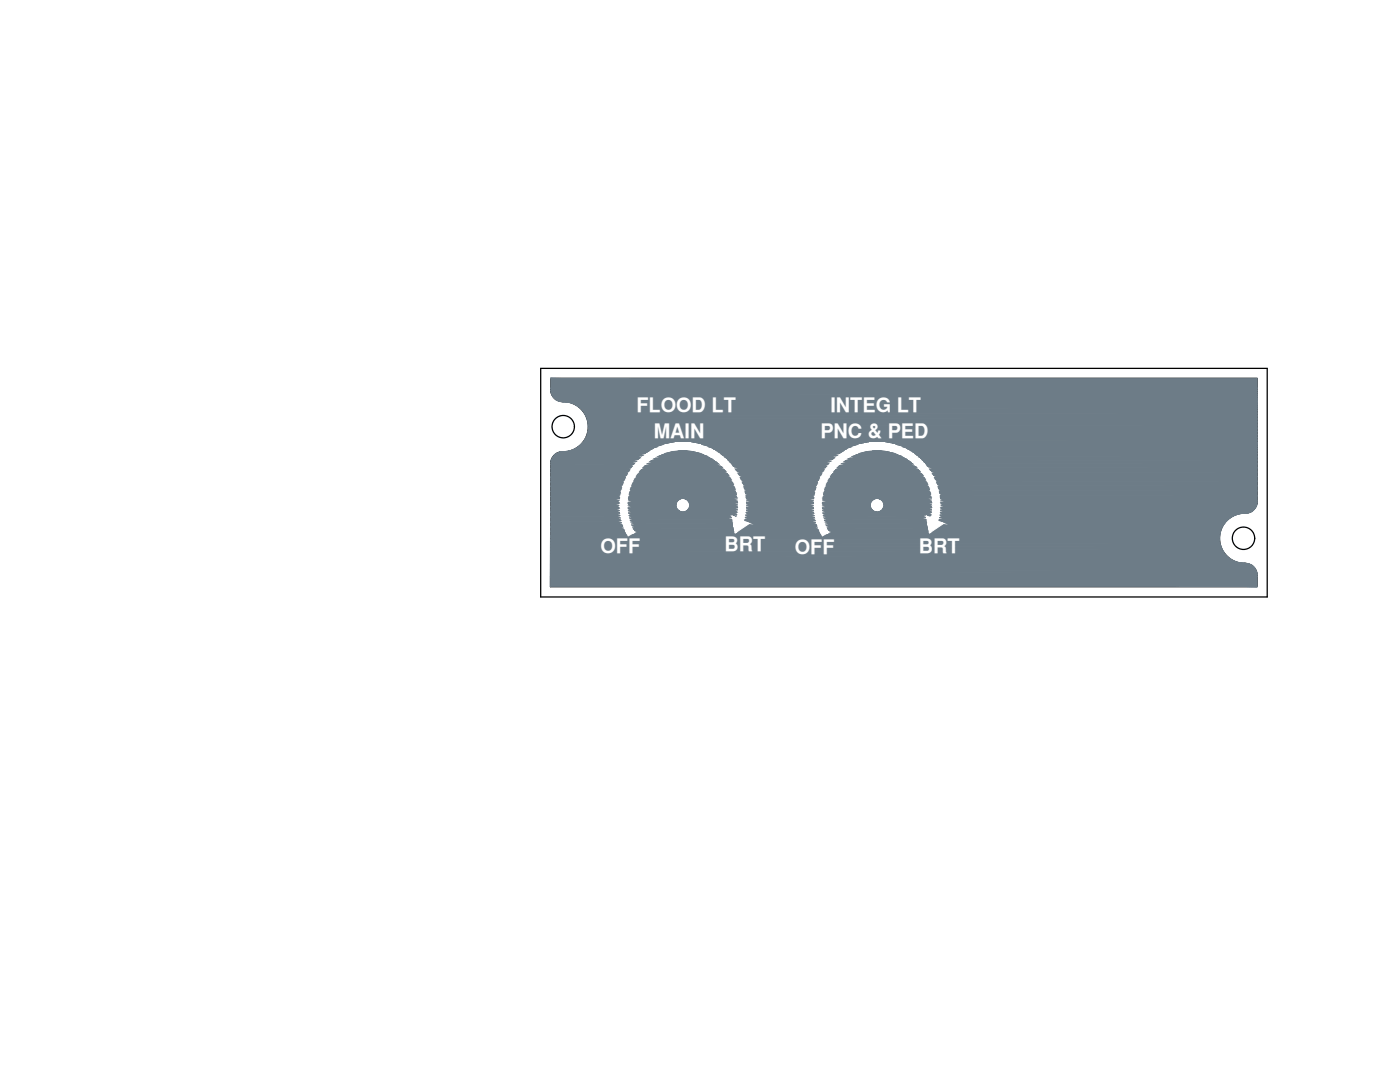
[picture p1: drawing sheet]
<svg xmlns="http://www.w3.org/2000/svg" width="279mm" height="216mm" viewBox="0 0 279 216" stroke-linecap="round" stroke-linejoin="round" font-family="sans-serif">
<defs><g id="words">
<g font-size="4" fill="#fff">
<text x="127" y="82.2">FLOOD LT</text>
<text x="165.7" y="82.2">INTEG LT</text>
<text x="130.5" y="87.4">MAIN</text>
<text x="163.7" y="87.4">PNC &amp; PED</text>
<text x="119.8" y="110.4">OFF</text>
<text x="144.6" y="110">BRT</text>
<text x="158.6" y="110.5">OFF</text>
<text x="183.4" y="110.3">BRT</text>
</g>
</g></defs>
<!-- layer: 0 -->
<g fill="none" stroke="#000" stroke-width=".25">
<path d="M107.9 73.5h145v45.6h-145zM109.9 92.2v24.9h141v-2M112.3 80.1a5 5 0 0 1 5.1 5 5 5 0 0 1-5.1 5M112.4 90.1a2.42 2.42 0 0 0-2.5 2.1M112.4 80.1a2.41 2.41 0 0 1-2.5-2.6v-2h141v24.8M248.4 112.4a2.42 2.42 0 0 1 2.5 2.7M248.5 102.4a5 5 0 0 0-5.1 5 5 5 0 0 0 5.1 5M250.9 100.2a2.42 2.42 0 0 1-2.5 2.2"/>
<circle cx="112.4" cy="85.1" r="2.23"/>
<circle cx="248.2" cy="107.4" r="2.23"/>
</g>
<g fill="none" stroke="#fff" stroke-width=".25">
<path d="M126.6 106.3l-1.2 .6M147.1 103.4a11.1 11.1 0 0 0-12.3-13.6 11.1 11.1 0 0 0-8.3 16.5M147.1 103.5l-1-.5 .6 3.3 2.8-1.8-1.1-.5M148.4 104a12.5 12.5 0 0 0-13.7-15.6 12.5 12.5 0 0 0-9.4 18.5M165.3 106.3l-1.2 .6M185.9 103.4a11.1 11.1 0 0 0-12.4-13.6 11.1 11.1 0 0 0-8.2 16.5M185.9 103.5l-1-.5 .6 3.3 2.8-1.8-1.2-.5M187.1 104a12.5 12.5 0 0 0-13.6-15.6 12.5 12.5 0 0 0-9.4 18.5"/>
<circle cx="136.3" cy="100.8" r="1.34"/>
<circle cx="175" cy="100.8" r="1.34"/>
</g>
<g fill="#6d7c87" stroke="#6d7c87" stroke-width=".2">
<path d="M135.5 89.7h1.7z"/>
<path d="M174.2 89.7h1.7z"/>
<path d="M146.8 103.3h.3v.2z"/>
<path d="M185.6 103.3h.3v.2z"/>
<path d="M109.9 75.5l141 2v-2zM109.9 75.5l141 2h-141z"/>
<path d="M109.9 77.5l141 .4v-.4zM109.9 77.5l141 .4h-141z"/>
<path d="M109.9 77.9l141 .5v-.5zM109.9 77.9l141 .5h-140.9z"/>
<path d="M110 78.4l140.9 .4v-.4zM110 78.4l140.9 .4h-140.7z"/>
<path d="M110.2 78.8l140.7 .4v-.4zM110.2 78.8l140.7 .4h-140.5z"/>
<path d="M110.4 79.2l140.5 .3v-.3zM110.4 79.2l140.5 .3h-140.2z"/>
<path d="M110.7 79.5l140.2 .3v-.3zM110.7 79.5l140.2 .3h-139.9z"/>
<path d="M111 79.8l139.9 .2v-.2zM111 79.8l139.9 .2h-139.5z"/>
<path d="M111.4 80l139.5 .1v-.1zM111.4 80l139.5 .1h-139.1z"/>
<path d="M111.8 80.1l139.1 .1zM111.8 80.1l139.1 .1z"/>
<path d="M112.3 80.2h138.6zM112.3 80.2h138.6z"/>
<path d="M112.9 80.2l138 .1v-.1zM112.9 80.2l138 .1h-137.3z"/>
<path d="M113.6 80.3l137.3 .2v-.2zM113.6 80.3l137.3 .2h-136.7z"/>
<path d="M114.2 80.5l136.7 .2v-.2zM114.2 80.5l136.7 .2h-136.1z"/>
<path d="M114.8 80.7l136.1 .4v-.4zM114.8 80.7l136.1 .4h-135.6z"/>
<path d="M115.3 81.1l135.6 .4v-.4zM115.3 81.1l135.6 .4h-135.1z"/>
<path d="M115.8 81.5l135.1 .4v-.4zM115.8 81.5l135.1 .4h-134.7z"/>
<path d="M116.2 81.9l134.7 .5v-.5zM116.2 81.9l134.7 .5h-134.3z"/>
<path d="M116.6 82.4l134.3 .6v-.6zM116.6 82.4l134.3 .6h-134z"/>
<path d="M116.9 83l134 .6v-.6zM116.9 83l134 .6h-133.7z"/>
<path d="M117.2 83.6l133.7 .6v-.6zM117.2 83.6l133.7 .6h-133.6z"/>
<path d="M117.3 84.2l133.6 .6v-.6zM117.3 84.2l133.6 .6h-133.5z"/>
<path d="M117.4 84.8l133.5 .7v-.7zM117.4 84.8l133.5 .7h-133.5z"/>
<path d="M117.4 85.5l133.5 .6v-.6zM117.4 85.5l133.5 .6h-133.6z"/>
<path d="M117.3 86.1l133.6 .6v-.6zM117.3 86.1l133.6 .6h-133.7z"/>
<path d="M117.2 86.7l133.7 .6v-.6zM117.2 86.7l133.7 .6h-134z"/>
<path d="M116.9 87.3l134 .6v-.6zM116.9 87.3l134 .6h-134.3z"/>
<path d="M116.6 87.9l134.3 .4v-.4zM116.6 87.9l134.3 .4h-134.6z"/>
<path d="M136.7 88.3h38.8zM136.7 88.3h37.8z"/>
<path d="M116.3 88.3h20.4zM116.3 88.3h19.4z"/>
<path d="M116.3 88.3h19.4zM116.3 88.3l18.7 .1z"/>
<path d="M175.5 88.3l75.4 .1zM175.5 88.3l75.4 .1z"/>
<path d="M136.8 88.3h37.7zM136.8 88.3l36.8 .1z"/>
<path d="M137.8 88.4h35.8zM137.8 88.4h35.7z"/>
<path d="M116.2 88.4h18.8zM116.2 88.4h18.5z"/>
<path d="M176.5 88.4l74.4 .2v-.2zM176.5 88.4l74.4 .2h-73.4z"/>
<path d="M137.8 88.4l34.8 .2 .9-.2zM137.8 88.4l34.8 .2h-33.9z"/>
<path d="M138.7 88.6h33.9zM138.7 88.6h33.8z"/>
<path d="M116.2 88.4l17.5 .2 1-.2zM116.2 88.4l17.5 .2h-17.6z"/>
<path d="M177.5 88.6l73.4 .2v-.2zM177.5 88.6l73.4 .2h-72.4z"/>
<path d="M138.8 88.6l32.8 .2 .9-.2zM138.8 88.6l32.8 .2h-31.9z"/>
<path d="M139.7 88.8h31.9zM139.7 88.8h31.8z"/>
<path d="M116.1 88.6l16.6 .2 1-.2zM116.1 88.6l16.6 .2h-16.9z"/>
<path d="M115.8 88.8h16.9zM115.8 88.8h16.9z"/>
<path d="M178.5 88.8l72.4 .3v-.3zM178.5 88.8l72.4 .3h-71.4z"/>
<path d="M139.8 88.8l30.8 .3 .9-.3zM139.8 88.8l30.8 .3h-29.9z"/>
<path d="M140.7 89.1h29.9zM140.7 89.1h29.8z"/>
<path d="M115.8 88.8l15.9 .3 1-.3zM115.4 89.1l.4-.3 15.9 .3z"/>
<path d="M115.4 89.1h16.3zM115.3 89.2h16.3z"/>
<path d="M179.5 89.1l71.4 .4v-.4zM179.5 89.1l71.4 .4h-70.5z"/>
<path d="M140.8 89.1l28.9 .4 .8-.4zM140.8 89.1l28.9 .4h-28.1z"/>
<path d="M141.6 89.5h28.1zM141.6 89.5h28z"/>
<path d="M115.3 89.2l15.5 .3 .8-.3zM114.8 89.5l.5-.3 15.5 .3z"/>
<path d="M114.8 89.5h16zM114.8 89.5l16 .1z"/>
<path d="M174.2 89.7h1.8zM174 89.7h2z"/>
<path d="M135.5 89.7h1.8zM135.2 89.7h2.1z"/>
<path d="M174 89.7l2.9 .1zM173.2 89.8l.8-.1 2.9 .1z"/>
<path d="M135.2 89.7l2.9 .1zM134.5 89.8l.7-.1 2.9 .1z"/>
<path d="M114.8 89.6l15.5 .2 .5-.2zM114.2 89.8l.6-.2 15.5 .2z"/>
<path d="M173.2 89.8h3.8zM173.1 89.8h3.9z"/>
<path d="M134.5 89.8h3.7zM134.3 89.8h3.9z"/>
<path d="M180.4 89.5l70.5 .5v-.5zM180.4 89.5l70.5 .5h-69.6z"/>
<path d="M141.7 89.5l27.1 .5 .8-.5zM141.7 89.5l27.1 .5h-26.3z"/>
<path d="M114.2 89.8l15.8 .2 .3-.2zM113.6 90l.6-.2 15.8 .2z"/>
<path d="M173.1 89.8l4.7 .2-.8-.2zM172.3 90l.8-.2 4.7 .2z"/>
<path d="M134.3 89.8l4.8 .2-.9-.2zM133.5 90l.8-.2 4.8 .2z"/>
<path d="M142.5 90h26.3zM142.5 90h26.2z"/>
<path d="M113.6 90h16.4zM113.4 90h16.5z"/>
<path d="M172.3 90l5.6 .1zM172.1 90.1h5.8z"/>
<path d="M133.5 90l5.7 .1zM133.4 90.1h5.8z"/>
<path d="M113.4 90h16.5zM112.9 90.1h16.9z"/>
<path d="M112.9 90.1h16.9zM112.3 90.1h17.5z"/>
<path d="M112.3 90.1h17.5zM111.9 90.2h17.8z"/>
<path d="M172.1 90.1l6.7 .2-.9-.2zM171.3 90.3l.8-.2 6.7 .2z"/>
<path d="M133.4 90.1l6.6 .2-.8-.2zM132.6 90.3l.8-.2 6.6 .2z"/>
<path d="M111.9 90.2l17.6 .1 .2-.1zM111.5 90.3l.4-.1 17.6 .1z"/>
<path d="M171.3 90.3l7.6 .1zM171.2 90.4h7.7z"/>
<path d="M132.6 90.3l7.5 .1zM132.4 90.4h7.7z"/>
<path d="M111.5 90.3l17.7 .2 .3-.2zM111.1 90.5l.4-.2 17.7 .2z"/>
<path d="M181.3 90l69.6 .5v-.5zM181.3 90l69.6 .5h-68.7z"/>
<path d="M142.6 90l25.3 .5 .8-.5zM142.6 90l25.3 .5h-24.5z"/>
<path d="M143.4 90.5h24.5zM143.4 90.5l24.4 .1z"/>
<path d="M111.1 90.5h18.1zM110.9 90.6h18.2z"/>
<path d="M171.2 90.4l8.5 .2-.8-.2zM170.5 90.6l.7-.2 8.5 .2z"/>
<path d="M132.4 90.4l8.5 .2-.8-.2zM131.7 90.6l.7-.2 8.5 .2z"/>
<path d="M170.5 90.6l9.3 .1zM170.3 90.7h9.5z"/>
<path d="M131.7 90.6l9.3 .1zM131.5 90.7h9.5z"/>
<path d="M110.9 90.6l17.9 .2 .3-.2zM110.7 90.8l.2-.2 17.9 .2z"/>
<path d="M110.7 90.8l17.7 .3 .4-.3zM110.7 90.8l17.7 .3h-18z"/>
<path d="M170.3 90.7l10.2 .4-.7-.4zM169.6 91.1l.7-.4 10.2 .4z"/>
<path d="M131.5 90.7l10.2 .4-.7-.4zM130.8 91.1l.7-.4 10.2 .4z"/>
<path d="M182.2 90.5l68.7 .6v-.6zM182.2 90.5l68.7 .6h-67.9z"/>
<path d="M143.5 90.6l23.6 .5 .7-.5zM143.5 90.6l23.6 .5h-22.9z"/>
<path d="M169.6 91.1l11 .1zM169.5 91.2h11.1z"/>
<path d="M130.8 91.1l11.1 .1zM130.7 91.2h11.2z"/>
<path d="M144.2 91.1h22.9zM144.2 91.1l22.8 .1z"/>
<path d="M110.4 91.1l17.8 .1 .2-.1zM110.4 91.1l17.8 .1h-17.9z"/>
<path d="M110.3 91.2l17.7 .2 .2-.2zM110.3 91.2l17.7 .2h-17.8z"/>
<path d="M169.5 91.2l11.8 .4-.7-.4zM168.8 91.6l.7-.4 11.8 .4z"/>
<path d="M130.7 91.2l11.9 .4-.7-.4zM130 91.6l.7-.4 11.9 .4z"/>
<path d="M168.8 91.6l12.6 .1zM168.6 91.7h12.8z"/>
<path d="M130 91.6l12.7 .1zM129.9 91.7h12.8z"/>
<path d="M110.2 91.4l17.4 .4 .4-.4zM110.2 91.4l17.4 .4h-17.6z"/>
<path d="M183 91.1l67.9 .7v-.7zM183 91.1l67.9 .7h-67.2z"/>
<path d="M144.3 91.2l22 .6 .7-.6zM144.3 91.2l22 .6h-21.3z"/>
<path d="M145 91.8h21.3zM145 91.8l21.3 .1z"/>
<path d="M110 91.8h17.6zM110 91.8l17.5 .1z"/>
<path d="M168.6 91.7l13.5 .5-.7-.5zM168 92.2l.6-.5 13.5 .5z"/>
<path d="M129.9 91.7l13.4 .5-.6-.5zM129.2 92.2l.7-.5 13.4 .5z"/>
<path d="M110 91.9l17.2 .3 .3-.3zM110 91.9l17.2 .3h-17.3z"/>
<path d="M168 92.2l14.2 .1-.1-.1zM167.9 92.3l.1-.1 14.2 .1z"/>
<path d="M129.2 92.2l14.2 .1-.1-.1zM129.2 92.2l14.2 .1h-14.3z"/>
<path d="M183.7 91.8l67.2 .8v-.8zM183.7 91.8l67.2 .8h-66.5z"/>
<path d="M145.1 91.9l20.6 .7 .6-.7zM145.1 91.9l20.6 .7h-20z"/>
<path d="M145.7 92.6h20zM145.7 92.6h19.9z"/>
<path d="M109.9 92.2l16.9 .4 .4-.4zM109.9 92.2l16.9 .4h-16.9z"/>
<path d="M167.9 92.3l14.9 .5-.6-.5zM167.3 92.8l.6-.5 14.9 .5z"/>
<path d="M129.1 92.3l14.9 .5-.6-.5zM128.5 92.8l.6-.5 14.9 .5z"/>
<path d="M167.3 92.8l15.6 .1zM167.2 92.9h15.7z"/>
<path d="M128.5 92.8l15.6 .1zM128.4 92.9h15.7z"/>
<path d="M184.4 92.6l66.5 .8v-.8zM184.4 92.6l66.5 .8h-65.8z"/>
<path d="M145.8 92.6l19.2 .8 .6-.8zM145.8 92.6l19.2 .8h-18.7z"/>
<path d="M146.3 93.4h18.7zM146.3 93.4h18.6z"/>
<path d="M109.9 92.6l16.3 .8 .6-.8zM109.9 92.6l16.3 .8h-16.3z"/>
<path d="M167.2 92.9l16.3 .6-.6-.6zM167.2 92.9l16.3 .6h-16.9z"/>
<path d="M128.4 92.9l16.3 .6-.6-.6zM128.4 92.9l16.3 .6h-16.9z"/>
<path d="M166.6 93.5l17 .1-.1-.1zM166.6 93.5l17 .1h-17.1z"/>
<path d="M127.8 93.5l17 .1-.1-.1zM127.8 93.5l17 .1h-17.1z"/>
<path d="M185.1 93.4l65.8 .8v-.8zM185.1 93.4l65.8 .8h-65.2z"/>
<path d="M146.4 93.4l18 .8 .5-.8zM146.4 93.4l18 .8h-17.5z"/>
<path d="M166.5 93.6l17.6 .7-.5-.7zM166.5 93.6l17.6 .7h-18.1z"/>
<path d="M127.7 93.6l17.6 .7-.5-.7zM127.7 93.6l17.6 .7h-18z"/>
<path d="M146.9 94.2h17.5zM146.9 94.2l17.5 .1z"/>
<path d="M109.9 93.4l15.7 .9 .6-.9zM109.9 93.4l15.7 .9h-15.7z"/>
<path d="M166 94.3l18.2 .1-.1-.1zM166 94.3l18.2 .1h-18.3z"/>
<path d="M127.3 94.3l18.1 .1-.1-.1zM127.3 94.3l18.1 .1h-18.3z"/>
<path d="M185.7 94.2l65.2 .9v-.9zM185.7 94.2l65.2 .9h-64.7z"/>
<path d="M146.9 94.3l17 .8 .5-.8zM146.9 94.3l17 .8h-16.5z"/>
<path d="M165.9 94.4l18.7 .7-.4-.7zM165.9 94.4l18.7 .7h-19.1z"/>
<path d="M127.1 94.4l18.7 .7-.4-.7zM127.1 94.4l18.7 .7h-19.1z"/>
<path d="M147.4 95.1l16.5 .1v-.1zM147.4 95.1l16.5 .1h-16.5z"/>
<path d="M109.9 94.3l15.2 .9 .5-.9zM109.9 94.3l15.2 .9h-15.2z"/>
<path d="M165.5 95.1l19.2 .1-.1-.1zM165.5 95.1l19.2 .1h-19.3z"/>
<path d="M126.7 95.1l19.2 .1-.1-.1zM126.7 95.1l19.2 .1h-19.3z"/>
<path d="M165.4 95.2l19.7 .7-.4-.7zM165.4 95.2l19.7 .7h-20.1z"/>
<path d="M126.6 95.2l19.7 .7-.4-.7zM126.6 95.2l19.7 .7h-20z"/>
<path d="M186.2 95.1l64.7 .9v-.9zM186.2 95.1l64.7 .9h-64.3z"/>
<path d="M147.4 95.2l16.1 .8 .4-.8zM147.4 95.2l16.1 .8h-15.7z"/>
<path d="M165 95.9l20.1 .2v-.2zM165 95.9l20.1 .2h-20.1z"/>
<path d="M126.3 95.9l20 .2v-.2zM126.3 95.9l20 .2h-20.1z"/>
<path d="M147.8 96l15.6 .1 .1-.1zM147.8 96l15.6 .1h-15.5z"/>
<path d="M109.9 95.2l14.8 .9 .4-.9zM109.9 95.2l14.8 .9h-14.8z"/>
<path d="M165 96.1l20.4 .7-.3-.7zM165 96.1l20.4 .7h-20.8z"/>
<path d="M126.2 96.1l20.5 .7-.4-.7zM126.2 96.1l20.5 .7h-20.8z"/>
<path d="M164.6 96.8l20.9 .2-.1-.2zM164.6 96.8l20.9 .2h-20.9z"/>
<path d="M125.9 96.8l20.8 .2v-.2zM125.9 96.8l20.8 .2h-20.9z"/>
<path d="M186.6 96l64.3 1v-1zM186.6 96l64.3 1h-64z"/>
<path d="M147.9 96.1l15.3 .9 .2-.9zM147.9 96.1l15.3 .9h-15z"/>
<path d="M148.2 97l14.9 .1 .1-.1zM148.2 97l14.9 .1h-14.9z"/>
<path d="M109.9 96.1l14.4 1 .4-1zM109.9 96.1l14.4 1h-14.4z"/>
<path d="M164.6 97l21.2 .7-.3-.7zM164.6 97l21.2 .7h-21.5z"/>
<path d="M125.8 97l21.2 .7-.3-.7zM125.8 97l21.2 .7h-21.4z"/>
<path d="M164.3 97.7l21.5 .2v-.2zM164.3 97.7l21.5 .2h-21.5z"/>
<path d="M125.6 97.7l21.4 .2v-.2zM125.6 97.7l21.4 .2h-21.5z"/>
<path d="M186.9 97l64 1v-1zM186.9 97l64 1h-63.7z"/>
<path d="M148.2 97.1l14.7 .9 .2-.9zM148.2 97.1l14.7 .9h-14.5z"/>
<path d="M148.4 98l14.4 .1 .1-.1zM148.4 98l14.4 .1h-14.3z"/>
<path d="M109.9 97.1l14.2 1 .2-1zM109.9 97.1l14.2 1h-14.2z"/>
<path d="M164.3 97.9l21.7 .8-.2-.8zM164.3 97.9l21.7 .8h-21.9z"/>
<path d="M125.5 97.9l21.7 .8-.2-.8zM125.5 97.9l21.7 .8h-21.9z"/>
<path d="M164.1 98.7l21.9 .1v-.1zM164.1 98.7l21.9 .1h-21.9z"/>
<path d="M125.3 98.7l21.9 .1v-.1zM125.3 98.7l21.9 .1h-21.9z"/>
<path d="M187.2 98l63.7 .9v-.9zM187.2 98l63.7 .9h-63.5z"/>
<path d="M148.5 98.1l14.2 .8 .1-.8zM148.5 98.1l14.2 .8h-14z"/>
<path d="M148.7 98.9l14 .2v-.2zM148.7 98.9l14 .2h-14z"/>
<path d="M109.9 98.1l14 1 .2-1zM109.9 98.1l14 1h-14z"/>
<path d="M164.1 98.8l22 .7-.1-.7zM164.1 98.8l22 .7h-22.1z"/>
<path d="M125.3 98.8l22 .7-.1-.7zM125.3 98.8l22 .7h-22.1z"/>
<path d="M175.2 99.5h10.9zM175.2 99.5h10.9z"/>
<path d="M164 99.5h10.9zM164 99.5h10.7z"/>
<path d="M136.4 99.5h10.9zM136.4 99.5h10.9z"/>
<path d="M125.2 99.5h10.9zM125.2 99.5h10.7z"/>
<path d="M175.4 99.5l10.7 .1v-.1zM175.4 99.5l10.7 .1h-10.5z"/>
<path d="M164 99.5l10.4 .1 .3-.1zM164 99.5l10.4 .1h-10.4z"/>
<path d="M136.7 99.5l10.7 .1-.1-.1zM136.7 99.5l10.7 .1h-10.5z"/>
<path d="M125.2 99.5l10.5 .1 .2-.1zM125.2 99.5l10.5 .1h-10.5z"/>
<path d="M175.6 99.6h10.5zM175.6 99.6h10.5z"/>
<path d="M136.9 99.6h10.5zM136.9 99.6h10.5z"/>
<path d="M175.7 99.6l10.4 .1v-.1zM175.7 99.6l10.4 .1h-10.2z"/>
<path d="M164 99.6l10.2 .1 .2-.1zM164 99.6l10.2 .1h-10.2z"/>
<path d="M136.9 99.6l10.5 .1v-.1zM136.9 99.6l10.5 .1h-10.3z"/>
<path d="M125.2 99.6l10.3 .1 .2-.1zM125.2 99.6l10.3 .1h-10.3z"/>
<path d="M164 99.7h10.2zM164 99.7l10.2 .1z"/>
<path d="M125.2 99.7h10.3zM125.2 99.7l10.2 .1z"/>
<path d="M175.9 99.7l10.2 .2v-.2zM175.9 99.7l10.2 .2h-10.1z"/>
<path d="M164 99.8l10.1 .1 .1-.1zM164 99.8l10.1 .1h-10.2z"/>
<path d="M137.1 99.7l10.3 .2v-.2zM137.1 99.7l10.3 .2h-10.1z"/>
<path d="M125.2 99.8l10.1 .1 .1-.1zM125.2 99.8l10.1 .1h-10.1z"/>
<path d="M187.4 98.9l63.5 1.1v-1.1zM187.4 98.9l63.5 1.1h-63.4z"/>
<path d="M148.7 99.1l13.9 .9 .1-.9zM148.7 99.1l13.9 .9h-13.8z"/>
<path d="M148.8 100l13.8 .1v-.1zM148.8 100l13.8 .1h-13.8z"/>
<path d="M109.9 99.1l13.9 1 .1-1zM109.9 99.1l13.9 1h-13.9z"/>
<path d="M176 99.9l10.2 .2-.1-.2zM176 99.9l10.2 .2h-10z"/>
<path d="M163.9 99.9l10 .2 .2-.2zM163.9 99.9l10 .2h-10z"/>
<path d="M137.3 99.9l10.1 .2v-.2zM137.3 99.9l10.1 .2h-10z"/>
<path d="M125.2 99.9l9.9 .2 .2-.2zM125.2 99.9l9.9 .2h-9.9z"/>
<path d="M176.2 100.1l10 .2v-.2zM176.2 100.1l10 .2h-9.9z"/>
<path d="M163.9 100.1l9.9 .2 .1-.2zM163.9 100.1l9.9 .2h-9.9z"/>
<path d="M137.4 100.1l10 .2v-.2zM137.4 100.1l10 .2h-9.9z"/>
<path d="M125.2 100.1l9.8 .2 .1-.2zM125.2 100.1l9.8 .2h-9.9z"/>
<path d="M187.5 100l63.4 .3v-.3zM187.5 100l63.4 .3h-63.4z"/>
<path d="M176.3 100.3l9.9 .3v-.3zM176.3 100.3l9.9 .3h-9.8z"/>
<path d="M163.9 100.3l9.8 .3 .1-.3zM163.9 100.3l9.8 .3h-9.8z"/>
<path d="M137.5 100.3l9.9 .3v-.3zM137.5 100.3l9.9 .3h-9.8z"/>
<path d="M125.1 100.3l9.8 .3 .1-.3zM125.1 100.3l9.8 .3h-9.8z"/>
<path d="M176.4 100.6h9.8zM176.4 100.6h9.8z"/>
<path d="M137.6 100.6h9.8zM137.6 100.6h9.8z"/>
<path d="M163.9 100.6l9.8 .1v-.1zM163.9 100.6l9.8 .1h-9.8z"/>
<path d="M125.1 100.6l9.8 .1v-.1zM125.1 100.6l9.8 .1h-9.8z"/>
<path d="M187.5 100.3l63.3 .4 .1-.4zM187.5 100.3l63.3 .4h-63.3z"/>
<path d="M176.4 100.6l9.8 .2v-.2zM176.4 100.6l9.8 .2h-9.8z"/>
<path d="M163.9 100.7l9.8 .1zM163.9 100.7l9.8 .1z"/>
<path d="M137.6 100.6l9.8 .2v-.2zM137.6 100.6l9.8 .2h-9.8z"/>
<path d="M125.1 100.7h9.8zM125.1 100.7l9.8 .1z"/>
<path d="M187.5 100.7l63.2 .3 .1-.3zM187.5 100.7l63.2 .3h-63.1z"/>
<path d="M148.8 100.1l13.7 .9 .1-.9zM148.8 100.1l13.7 .9h-13.7z"/>
<path d="M176.4 100.8l9.8 .3v-.3zM176.4 100.8l9.8 .3h-9.8z"/>
<path d="M163.9 100.8l9.8 .3v-.3zM163.9 100.8l9.8 .3h-9.8z"/>
<path d="M137.6 100.8l9.8 .3v-.3zM137.6 100.8l9.8 .3h-9.8z"/>
<path d="M125.1 100.8l9.8 .3v-.3zM125.1 100.8l9.8 .3h-9.8z"/>
<path d="M148.8 101l13.7 .1v-.1zM148.8 101l13.7 .1h-13.7z"/>
<path d="M109.9 100.1l13.9 1v-1zM109.9 100.1l13.9 1h-13.9z"/>
<path d="M187.6 101l63 .1 .1-.1zM187.6 101l63 .1h-63.1z"/>
<path d="M176.4 101.1l9.8 .2v-.2zM176.4 101.1l9.8 .2h-9.9z"/>
<path d="M163.9 101.1l9.9 .2-.1-.2zM163.9 101.1l9.9 .2h-9.9z"/>
<path d="M137.6 101.1l9.8 .2v-.2zM137.6 101.1l9.8 .2h-9.9z"/>
<path d="M125.1 101.1l9.9 .2-.1-.2zM125.1 101.1l9.9 .2h-9.9z"/>
<path d="M187.5 101.1l62.9 .4 .2-.4zM187.5 101.1l62.9 .4h-62.9z"/>
<path d="M176.3 101.3l9.9 .2v-.2zM176.3 101.3l9.9 .2h-10z"/>
<path d="M163.9 101.3l10 .2-.1-.2zM163.9 101.3l10 .2h-10z"/>
<path d="M137.5 101.3l9.9 .2v-.2zM137.5 101.3l9.9 .2h-10z"/>
<path d="M125.1 101.3l10 .2-.1-.2zM125.1 101.3l10 .2h-9.9z"/>
<path d="M176.2 101.5l10 .1zM176.2 101.5l10 .1z"/>
<path d="M137.4 101.5l10 .1zM137.4 101.5l10 .1z"/>
<path d="M163.9 101.5l10.1 .2-.1-.2zM163.9 101.5l10.1 .2h-10.1z"/>
<path d="M125.2 101.5l10.1 .2-.2-.2zM125.2 101.5l10.1 .2h-10.1z"/>
<path d="M176.2 101.6l9.9 .1 .1-.1zM176.2 101.6l9.9 .1h-10.1z"/>
<path d="M163.9 101.7h10.2zM163.9 101.7h10.2z"/>
<path d="M137.4 101.6l10 .1v-.1zM137.4 101.6l10 .1h-10.1z"/>
<path d="M125.2 101.7h10.1zM125.2 101.7h10.1z"/>
<path d="M187.5 101.5l62.6 .3 .3-.3zM187.5 101.5l62.6 .3h-62.6z"/>
<path d="M176 101.7l10.1 .2v-.2zM175.9 101.9l.1-.2 10.1 .2z"/>
<path d="M163.9 101.7l10.3 .2-.1-.2zM163.9 101.7l10.3 .2h-10.2z"/>
<path d="M137.3 101.7l10.1 .2v-.2zM137.1 101.9l.2-.2 10.1 .2z"/>
<path d="M125.2 101.7l10.3 .2-.2-.2zM125.2 101.7l10.3 .2h-10.3z"/>
<path d="M187.5 101.8l62.4 .2 .2-.2zM187.5 101.8l62.4 .2h-62.4z"/>
<path d="M148.8 101.1l13.8 .9-.1-.9zM148.8 101.1l13.8 .9h-13.9z"/>
<path d="M175.9 101.9l10.2 .1v-.1zM175.6 102l.3-.1 10.2 .1z"/>
<path d="M164 101.9l10.4 .1-.2-.1zM164 101.9l10.4 .1h-10.4z"/>
<path d="M137.1 101.9l10.2 .1 .1-.1zM136.9 102l.2-.1 10.2 .1z"/>
<path d="M125.2 101.9l10.5 .1-.2-.1zM125.2 101.9l10.5 .1h-10.5z"/>
<path d="M187.5 102h62.4zM187.5 102l62.2 .1z"/>
<path d="M148.7 102l13.9 .1v-.1zM148.7 102l13.9 .1h-13.9z"/>
<path d="M109.9 101.1l13.9 1v-1zM109.9 101.1l13.9 1h-13.9z"/>
<path d="M175.6 102h10.5zM175.4 102.1h10.7z"/>
<path d="M164 102l10.7 .1zM164 102l10.7 .1z"/>
<path d="M136.9 102l10.4 .1zM136.7 102.1h10.6z"/>
<path d="M125.2 102l10.7 .1zM125.2 102l10.7 .1z"/>
<path d="M175.4 102.1l10.7 .1zM175.2 102.2h10.9z"/>
<path d="M164 102.1l10.9 .1zM164 102.1l10.9 .1z"/>
<path d="M136.7 102.1h10.6zM136.4 102.2h10.9z"/>
<path d="M125.2 102.1l10.9 .1zM125.2 102.1l10.9 .1z"/>
<path d="M187.5 102.1l61.9 .1 .3-.1zM187.5 102.1l61.9 .1h-61.9z"/>
<path d="M187.5 102.2l61.5 .2 .4-.2zM187.5 102.2l61.5 .2h-61.5z"/>
<path d="M187.5 102.4h61.5zM187.5 102.4h61z"/>
<path d="M187.4 102.4h61.1zM187.4 102.4h60.5z"/>
<path d="M164 102.2l22.1 .3v-.3zM164 102.2l22.1 .3h-22.1z"/>
<path d="M125.2 102.2l22.1 .3v-.3zM125.2 102.2l22.1 .3h-22z"/>
<path d="M187.4 102.4l59.9 .1 .6-.1zM187.4 102.4l59.9 .1h-59.9z"/>
<path d="M164 102.5l22 .2 .1-.2zM164 102.5l22 .2h-22z"/>
<path d="M125.3 102.5l22 .2v-.2zM125.3 102.5l22 .2h-22z"/>
<path d="M187.4 102.5l59.3 .2 .6-.2zM187.4 102.5l59.3 .2h-59.3z"/>
<path d="M187.4 102.7l58.7 .3 .6-.3zM187.4 102.7l58.7 .3h-58.7z"/>
<path d="M164 102.7l22 .3v-.3zM164 102.7l22 .3h-21.9z"/>
<path d="M125.3 102.7l21.9 .3 .1-.3zM125.3 102.7l21.9 .3h-21.9z"/>
<path d="M187.4 103h58.7zM187.4 103h58.6z"/>
<path d="M148.7 102.1l14 .9-.1-.9zM148.7 102.1l14 .9h-14.1z"/>
<path d="M146.1 103h1.1zM146.1 103h1.1z"/>
<path d="M125.3 103h20.8zM125.3 103h20.8z"/>
<path d="M148.6 103l14.2 .1-.1-.1zM148.6 103l14.2 .1h-14.2z"/>
<path d="M109.9 102.1l14.1 1-.2-1zM109.9 102.1l14.1 1h-14.1z"/>
<path d="M187.4 103l58.1 .3 .5-.3zM187.4 103l58.1 .3h-58.2z"/>
<path d="M184.9 103l1 .3 .1-.3zM184.9 103l1 .3z"/>
<path d="M146.2 103l.9 .3 .1-.3zM146.2 103l.9 .3z"/>
<path d="M164.1 103l20.9 .6-.1-.6zM164.1 103l20.9 .6h-20.7z"/>
<path d="M125.3 103l20.9 .6-.1-.6zM125.3 103l20.9 .6h-20.7z"/>
<path d="M187.3 103.3l57.7 .4 .5-.4zM187.3 103.3l57.7 .4h-57.8z"/>
<path d="M187.2 103.7l57.6 .3 .2-.3zM187.2 103.7l57.6 .3h-57.7z"/>
<path d="M148.6 103.1l14.3 .9-.1-.9zM148.6 103.1l14.3 .9h-14.5z"/>
<path d="M148.4 104l14.6 .1-.1-.1zM148.4 104l14.6 .1h-14.3z"/>
<path d="M109.9 103.1l14.3 1-.2-1zM109.9 103.1l14.3 1h-14.3z"/>
<path d="M187.1 104l57.5 .2 .2-.2zM187.1 104l57.5 .2h-57z"/>
<path d="M187.6 104.2l56.8 .3 .2-.3zM187.6 104.2l56.8 .3h-56.1z"/>
<path d="M148.7 104.1l14.4 .4-.1-.4zM148.7 104.1l14.4 .4h-13.6z"/>
<path d="M164.3 103.6l20.9 .9-.2-.9zM164.3 103.6l20.9 .9h-20.7z"/>
<path d="M125.5 103.6l20.9 .9-.2-.9zM125.5 103.6l20.9 .9h-20.6z"/>
<path d="M188.3 104.5l55.9 .2 .2-.2zM188 104.7l.3-.2 55.9 .2z"/>
<path d="M149.5 104.5l13.8 .6-.2-.6zM148.6 105.1l.9-.6 13.8 .6z"/>
<path d="M109.9 104.1l14.6 1-.3-1zM109.9 104.1l14.6 1h-14.6z"/>
<path d="M188 104.7l55.9 .6 .3-.6zM187.1 105.3l.9-.6 55.9 .6z"/>
<path d="M164.5 104.5l20.8 .9-.1-.9zM164.5 104.5l20.8 .9h-20.4z"/>
<path d="M125.8 104.5l20.8 .9-.2-.9zM125.8 104.5l20.8 .9h-20.5z"/>
<path d="M187.1 105.3l56.5 .5 .3-.5zM186.2 105.8l.9-.5 56.5 .5z"/>
<path d="M148.6 105.1l15.1 .9-.4-.9zM147.2 106l1.4-.9 15.1 .9z"/>
<path d="M109.9 105.1l15 .9-.4-.9zM109.9 105.1l15 .9h-15z"/>
<path d="M164.9 105.4l20.6 .9-.2-.9zM164.9 105.4l20.6 .9h-20.2z"/>
<path d="M147.2 106l16.6 .3-.1-.3zM146.8 106.3l.4-.3 16.6 .3z"/>
<path d="M126.1 105.4l20.6 .9-.1-.9zM126.1 105.4l20.6 .9h-20.1z"/>
<path d="M186.2 105.8l57.3 .5 .1-.5zM185.5 106.3l.7-.5 57.3 .5z"/>
<path d="M165.3 106.3h20.2zM165.2 106.3h20.3z"/>
<path d="M146.8 106.3h17zM146.7 106.3h17.1z"/>
<path d="M126.6 106.3h20.1zM126.4 106.3h20.3z"/>
<path d="M165.2 106.3l78.3 .2v-.2zM165 106.5l.2-.2 78.3 .2z"/>
<path d="M126.4 106.3l37.5 .2-.1-.2zM126.2 106.5l.2-.2 37.5 .2z"/>
<path d="M165 106.5l78.4 .4 .1-.4zM164.1 106.9l.9-.4 78.4 .4z"/>
<path d="M126.2 106.5l37.9 .4-.2-.4zM125.4 106.9l.8-.4 37.9 .4z"/>
<path d="M109.9 106l15.5 .9-.5-.9zM109.9 106l15.5 .9h-15.5z"/>
<path d="M109.9 106.9l133.5 .2v-.2zM109.9 106.9l133.5 .2h-133.5z"/>
<path d="M109.9 107.1l133.5 .6v-.6zM109.9 107.1l133.5 .6h-133.5z"/>
<path d="M109.9 107.7l133.6 .7-.1-.7zM109.9 107.7l133.6 .7h-133.6z"/>
<path d="M109.9 108.4l133.7 .6-.1-.6zM109.9 108.4l133.7 .6h-133.7z"/>
<path d="M109.9 109l134 .6-.3-.6zM109.9 109l134 .6h-134z"/>
<path d="M109.9 109.6l134.3 .5-.3-.5zM109.9 109.6l134.3 .5h-134.3z"/>
<path d="M109.9 110.1l134.7 .6-.4-.6zM109.9 110.1l134.7 .6h-134.7z"/>
<path d="M109.9 110.7l135.1 .4-.4-.4zM109.9 110.7l135.1 .4h-135.1z"/>
<path d="M109.9 111.1l135.6 .4-.5-.4zM109.9 111.1l135.6 .4h-135.6z"/>
<path d="M109.9 111.5l136.2 .3-.6-.3zM109.9 111.5l136.2 .3h-136.2z"/>
<path d="M109.9 111.8l136.7 .3-.5-.3zM109.9 111.8l136.7 .3h-136.7z"/>
<path d="M109.9 112.1l137.3 .2-.6-.2zM109.9 112.1l137.3 .2h-137.3z"/>
<path d="M109.9 112.3l138 .1-.7-.1zM109.9 112.3l138 .1h-138z"/>
<path d="M109.9 112.4h138.6zM109.9 112.4h138.6z"/>
<path d="M109.9 112.4l139.1 .1zM109.9 112.4l139.1 .1z"/>
<path d="M109.9 112.5l139.5 .1-.4-.1zM109.9 112.5l139.5 .1h-139.5z"/>
<path d="M109.9 112.6l139.9 .2-.4-.2zM109.9 112.6l139.9 .2h-139.9z"/>
<path d="M109.9 112.8l140.2 .3-.3-.3zM109.9 112.8l140.2 .3h-140.2z"/>
<path d="M109.9 113.1l140.5 .3-.3-.3zM109.9 113.1l140.5 .3h-140.5z"/>
<path d="M109.9 113.4l140.8 .4-.3-.4zM109.9 113.4l140.8 .4h-140.8z"/>
<path d="M109.9 113.8l140.9 .4-.1-.4zM109.9 113.8l140.9 .4h-140.9z"/>
<path d="M109.9 114.2l141 .4-.1-.4zM109.9 114.2l141 .4h-141z"/>
<path d="M109.9 114.6l141 .5v-.5zM109.9 114.6l141 .5h-141z"/>
<path d="M109.9 115.1l141 2v-2zM109.9 115.1l141 2h-141z"/>
</g>
<g fill="#fff" stroke="#fff" stroke-width=".2">
<path d="M135.7 88.3h1.1z"/>
<path d="M174.5 88.3h1.1z"/>
<path d="M146.7 106.3h.1z"/>
<path d="M185.2 104.5h3.1l-2.7 1.8z"/>
<path d="M125.1 106.3h1.3l-1 .6z"/>
<path d="M163.8 106.3h1.5z"/>
<path d="M174.5 88.3l2 .1zM173.6 88.4h2.9z"/>
<path d="M135.7 88.3l2.1 .1zM134.9 88.4h2.9z"/>
<path d="M173.6 88.4h3zM173.5 88.4h3.1z"/>
<path d="M134.9 88.4h2.9zM134.7 88.4h3.1z"/>
<path d="M173.5 88.4l4 .2-.9-.2zM172.6 88.6l.9-.2 4 .2z"/>
<path d="M134.7 88.4l4 .2-.9-.2zM133.8 88.6l.9-.2 4 .2z"/>
<path d="M172.6 88.6h5zM172.5 88.6h5.1z"/>
<path d="M133.8 88.6h5zM133.7 88.6h5.1z"/>
<path d="M172.5 88.6l6 .2-.9-.2zM171.6 88.8l.9-.2 6 .2z"/>
<path d="M133.7 88.6l6 .2-.9-.2zM132.8 88.8l.9-.2 6 .2z"/>
<path d="M171.6 88.8h7zM171.5 88.8h7.1z"/>
<path d="M132.8 88.8h7zM132.7 88.8h7.1z"/>
<path d="M171.5 88.8l8 .3-.9-.3zM170.6 89.1l.9-.3 8 .3z"/>
<path d="M132.7 88.8l8 .3-.9-.3zM131.8 89.1l.9-.3 8 .3z"/>
<path d="M170.6 89.1h9zM170.5 89.1h9.1z"/>
<path d="M131.8 89.1h9zM131.7 89.1h9.1z"/>
<path d="M170.5 89.1l9.9 .4-.8-.4zM169.7 89.5l.8-.4 9.9 .4z"/>
<path d="M131.7 89.1l9.9 .4-.8-.4zM130.9 89.5l.8-.4 9.9 .4z"/>
<path d="M169.7 89.5h10.8zM169.6 89.5h10.9z"/>
<path d="M130.9 89.5h10.8zM130.8 89.5h10.9z"/>
<path d="M169.6 89.5l11.1 .2-.2-.2zM169.4 89.7l.2-.2 11.1 .2z"/>
<path d="M130.8 89.5l11.1 .2-.2-.2zM130.6 89.7l.2-.2 11.1 .2z"/>
<path d="M175 89.7h5.8zM175 89.7h5.8z"/>
<path d="M136.2 89.7h5.8zM136.2 89.7h5.8z"/>
<path d="M169.4 89.7h5.6zM169.3 89.7h4.7z"/>
<path d="M130.6 89.7h5.6zM130.5 89.7h4.7z"/>
<path d="M175.9 89.7l5.1 .1-.2-.1zM175.9 89.7l5.1 .1h-4.1z"/>
<path d="M137.2 89.7l5 .1-.2-.1zM137.2 89.7l5 .1h-4.1z"/>
<path d="M169.3 89.7l3.8 .1 .9-.1zM169 89.8l.3-.1 3.8 .1z"/>
<path d="M130.5 89.7l3.8 .1 .9-.1zM130.3 89.8l.2-.1 3.8 .1z"/>
<path d="M176.9 89.8l4.4 .2-.3-.2zM176.9 89.8l4.4 .2h-3.6z"/>
<path d="M138.1 89.8l4.4 .2-.3-.2zM138.1 89.8l4.4 .2h-3.6z"/>
<path d="M177.7 90h3.7zM177.7 90h3.7z"/>
<path d="M138.9 90h3.7zM138.9 90h3.7z"/>
<path d="M169 89.8l3.2 .2 .9-.2zM168.7 90l.3-.2 3.2 .2z"/>
<path d="M130.3 89.8l3.1 .2 .9-.2zM129.9 90l.4-.2 3.1 .2z"/>
<path d="M168.7 90h3.5zM168.7 90.1h3.4z"/>
<path d="M129.9 90h3.5zM129.9 90l3.5 .1z"/>
<path d="M177.8 90l4 .3-.4-.3zM177.8 90l4 .3h-3z"/>
<path d="M139.1 90l3.9 .3-.4-.3zM139.1 90l3.9 .3h-3z"/>
<path d="M168.7 90.1l2.5 .3 .9-.3zM168.2 90.4l.5-.3 2.5 .3z"/>
<path d="M129.9 90.1l2.5 .3 1-.3zM129.4 90.4l.5-.3 2.5 .3z"/>
<path d="M178.8 90.3l3.4 .2-.4-.2zM178.8 90.3l3.4 .2h-2.9z"/>
<path d="M140 90.3l3.4 .2-.4-.2zM140 90.3l3.4 .2h-2.8z"/>
<path d="M168.2 90.4l2.4 .2 .6-.2zM167.8 90.6l.4-.2 2.4 .2z"/>
<path d="M129.4 90.4l2.4 .2 .6-.2zM129.1 90.6l.3-.2 2.4 .2z"/>
<path d="M179.3 90.5l3.1 .1-.2-.1zM179.3 90.5l3.1 .1h-2.7z"/>
<path d="M140.6 90.5l3 .1-.2-.1zM140.6 90.5l3 .1h-2.7z"/>
<path d="M167.8 90.6l2.5 .1 .3-.1zM167.7 90.7l.1-.1 2.5 .1z"/>
<path d="M129.1 90.6l2.4 .1 .3-.1zM128.9 90.7l.2-.1 2.4 .1z"/>
<path d="M179.7 90.6l3.2 .5-.5-.5zM179.7 90.6l3.2 .5h-2.4z"/>
<path d="M140.9 90.6l3.2 .5-.5-.5zM140.9 90.6l3.2 .5h-2.4z"/>
<path d="M180.5 91.1h2.5zM180.5 91.1h2.5z"/>
<path d="M141.7 91.1h2.5zM141.7 91.1h2.5z"/>
<path d="M167.7 90.7l1.8 .5 .8-.5zM167.1 91.2l.6-.5 1.8 .5z"/>
<path d="M128.9 90.7l1.8 .5 .8-.5zM128.3 91.2l.6-.5 1.8 .5z"/>
<path d="M167.1 91.2h2.4zM167 91.2h2.4z"/>
<path d="M128.3 91.2h2.4zM128.3 91.2h2.3z"/>
<path d="M180.6 91.1l2.9 .5-.5-.5zM180.6 91.1l2.9 .5h-2.2z"/>
<path d="M141.8 91.1l2.9 .5-.5-.5zM141.8 91.1l2.9 .5h-2.1z"/>
<path d="M167 91.2l1.6 .5 .8-.5zM166.5 91.7l.5-.5 1.6 .5z"/>
<path d="M128.2 91.2l1.7 .5 .7-.5zM127.7 91.7l.5-.5 1.7 .5z"/>
<path d="M181.3 91.6l2.4 .2-.2-.2zM181.3 91.6l2.4 .2h-2.1z"/>
<path d="M142.6 91.6l2.4 .2-.3-.2zM142.6 91.6l2.4 .2h-2.1z"/>
<path d="M166.5 91.7l1.9 .2 .2-.2zM166.3 91.9l.2-.2 1.9 .2z"/>
<path d="M127.7 91.7l1.9 .2 .3-.2zM127.5 91.9l.2-.2 1.9 .2z"/>
<path d="M181.6 91.8l2.5 .4-.4-.4zM181.6 91.8l2.5 .4h-2z"/>
<path d="M142.9 91.8l2.4 .4-.3-.4zM142.9 91.8l2.4 .4h-2z"/>
<path d="M166.3 91.9l1.6 .4 .5-.4zM166.3 91.9l1.6 .4h-2z"/>
<path d="M127.5 91.9l1.6 .4 .5-.4zM127.5 91.9l1.6 .4h-2z"/>
<path d="M182.1 92.2l2.3 .4-.3-.4zM182.1 92.2l2.3 .4h-1.9z"/>
<path d="M143.3 92.2l2.4 .4-.4-.4zM143.3 92.2l2.4 .4h-1.9z"/>
<path d="M165.9 92.3l1.6 .3 .4-.3zM165.9 92.3l1.6 .3h-1.9z"/>
<path d="M127.1 92.3l1.6 .3 .4-.3zM127.1 92.3l1.6 .3h-1.9z"/>
<path d="M182.5 92.6l2.2 .2-.3-.2zM182.5 92.6l2.2 .2h-1.9z"/>
<path d="M143.8 92.6l2.1 .2-.2-.2zM143.8 92.6l2.1 .2h-1.9z"/>
<path d="M165.6 92.6l1.6 .3 .3-.3zM165.6 92.6l1.6 .3h-1.8z"/>
<path d="M126.8 92.6l1.6 .3 .3-.3zM126.8 92.6l1.6 .3h-1.8z"/>
<path d="M182.8 92.8l2.3 .6-.4-.6zM182.8 92.8l2.3 .6h-1.8z"/>
<path d="M144 92.8l2.3 .6-.4-.6zM144 92.8l2.3 .6h-1.8z"/>
<path d="M165.4 92.9l1.3 .5 .5-.5zM165.4 92.9l1.3 .5h-1.8z"/>
<path d="M126.6 92.9l1.3 .5 .5-.5zM126.6 92.9l1.3 .5h-1.7z"/>
<path d="M183.3 93.4l1.9 .1-.1-.1zM183.3 93.4l1.9 .1h-1.7z"/>
<path d="M144.5 93.4l1.9 .1-.1-.1zM144.5 93.4l1.9 .1h-1.7z"/>
<path d="M164.9 93.4l1.6 .2 .2-.2zM164.9 93.4l1.6 .2h-1.7z"/>
<path d="M126.2 93.4l1.5 .2 .2-.2zM126.2 93.4l1.5 .2h-1.7z"/>
<path d="M183.5 93.5l2.2 .7-.5-.7zM183.5 93.5l2.2 .7h-1.7z"/>
<path d="M144.7 93.5l2.2 .7-.5-.7zM144.7 93.5l2.2 .7h-1.7z"/>
<path d="M184 94.2l1.7 .1zM184 94.2l1.7 .1z"/>
<path d="M145.2 94.2l1.7 .1zM145.2 94.2l1.7 .1z"/>
<path d="M164.8 93.6l1.2 .7 .5-.7zM164.8 93.6l1.2 .7h-1.6z"/>
<path d="M126 93.6l1.2 .7 .5-.7zM126 93.6l1.2 .7h-1.6z"/>
<path d="M164.4 94.3l1.5 .1 .1-.1zM164.4 94.3l1.5 .1h-1.6z"/>
<path d="M125.6 94.3l1.5 .1 .1-.1zM125.6 94.3l1.5 .1h-1.6z"/>
<path d="M184.1 94.3l2.1 .8-.5-.8zM184.1 94.3l2.1 .8h-1.6z"/>
<path d="M145.3 94.3l2.1 .8-.5-.8zM145.3 94.3l2.1 .8h-1.6z"/>
<path d="M184.6 95.1h1.6zM184.6 95.1h1.6z"/>
<path d="M145.8 95.1h1.6zM145.8 95.1h1.6z"/>
<path d="M164.3 94.4l1.1 .8 .5-.8zM164.3 94.4l1.1 .8h-1.5z"/>
<path d="M125.5 94.4l1.2 .8 .4-.8zM125.5 94.4l1.2 .8h-1.6z"/>
<path d="M163.9 95.2h1.5zM163.9 95.2h1.5z"/>
<path d="M125.1 95.2h1.6zM125.1 95.2h1.5z"/>
<path d="M184.6 95.1l2 .8-.4-.8zM184.6 95.1l2 .8h-1.5z"/>
<path d="M145.8 95.1l2 .8-.4-.8zM145.8 95.1l2 .8h-1.5z"/>
<path d="M185.1 95.9l1.5 .1zM185.1 95.9l1.5 .1z"/>
<path d="M146.3 95.9l1.5 .1zM146.3 95.9l1.5 .1z"/>
<path d="M163.9 95.2l1.1 .9 .4-.9zM163.9 95.2l1.1 .9h-1.5z"/>
<path d="M125.1 95.2l1.1 .9 .4-.9zM125.1 95.2l1.1 .9h-1.5z"/>
<path d="M163.5 96.1h1.5zM163.5 96.1h1.4z"/>
<path d="M124.7 96.1h1.5zM124.7 96.1h1.5z"/>
<path d="M185.1 96l1.8 .8-.3-.8zM185.1 96l1.8 .8h-1.5z"/>
<path d="M146.3 96l1.8 .8-.3-.8zM146.3 96l1.8 .8h-1.4z"/>
<path d="M163.4 96.1l1.2 .9 .3-.9zM163.4 96.1l1.2 .9h-1.4z"/>
<path d="M124.7 96.1l1.1 .9 .4-.9zM124.7 96.1l1.1 .9h-1.4z"/>
<path d="M185.4 96.8l1.5 .2v-.2zM185.4 96.8l1.5 .2h-1.4z"/>
<path d="M146.7 96.8l1.5 .2-.1-.2zM146.7 96.8l1.5 .2h-1.5z"/>
<path d="M163.2 97l1.3 .1 .1-.1zM163.2 97l1.3 .1h-1.4z"/>
<path d="M124.4 97l1.4 .1v-.1zM124.4 97l1.4 .1h-1.5z"/>
<path d="M185.5 97l1.7 .7-.3-.7zM185.5 97l1.7 .7h-1.4z"/>
<path d="M146.7 97l1.7 .7-.2-.7zM146.7 97l1.7 .7h-1.4z"/>
<path d="M163.1 97.1l1.2 .8 .2-.8zM163.1 97.1l1.2 .8h-1.4z"/>
<path d="M124.3 97.1l1.2 .8 .3-.8zM124.3 97.1l1.2 .8h-1.4z"/>
<path d="M185.8 97.7l1.4 .3v-.3zM185.8 97.7l1.4 .3h-1.4z"/>
<path d="M147 97.7l1.4 .3v-.3zM147 97.7l1.4 .3h-1.4z"/>
<path d="M162.9 97.9l1.4 .2v-.2zM162.9 97.9l1.4 .2h-1.5z"/>
<path d="M124.1 97.9l1.4 .2v-.2zM124.1 97.9l1.4 .2h-1.4z"/>
<path d="M185.8 98l1.6 .7-.2-.7zM185.8 98l1.6 .7h-1.4z"/>
<path d="M147 98l1.6 .7-.2-.7zM147 98l1.6 .7h-1.4z"/>
<path d="M162.8 98.1l1.3 .7 .2-.7zM162.8 98.1l1.3 .7h-1.4z"/>
<path d="M124.1 98.1l1.2 .7 .2-.7zM124.1 98.1l1.2 .7h-1.4z"/>
<path d="M186 98.7l1.4 .2v-.2zM186 98.7l1.4 .2h-1.4z"/>
<path d="M147.2 98.7l1.5 .2-.1-.2zM147.2 98.7l1.5 .2h-1.4z"/>
<path d="M162.7 98.8l1.3 .3 .1-.3zM162.7 98.8l1.3 .3h-1.3z"/>
<path d="M123.9 98.8l1.4 .3v-.3zM123.9 98.8l1.4 .3h-1.4z"/>
<path d="M186 98.9l1.5 .7-.1-.7zM186 98.9l1.5 .7h-1.4z"/>
<path d="M147.3 98.9l1.4 .7v-.7zM147.3 98.9l1.4 .7h-1.3z"/>
<path d="M162.7 99.1l1.3 .7v-.7zM162.7 99.1l1.3 .7h-1.4z"/>
<path d="M123.9 99.1l1.3 .7 .1-.7zM123.9 99.1l1.3 .7h-1.4z"/>
<path d="M186.1 99.6l1.4 .4v-.4zM186.1 99.6l1.4 .4h-1.4z"/>
<path d="M147.4 99.6l1.4 .4-.1-.4zM147.4 99.6l1.4 .4h-1.4z"/>
<path d="M162.6 99.8l1.3 .3 .1-.3zM162.6 99.8l1.3 .3h-1.3z"/>
<path d="M123.8 99.8l1.4 .3v-.3zM123.8 99.8l1.4 .3h-1.4z"/>
<path d="M186.1 100l1.4 .6v-.6zM186.1 100l1.4 .6h-1.3z"/>
<path d="M147.4 100l1.4 .6v-.6zM147.4 100l1.4 .6h-1.4z"/>
<path d="M162.6 100.1l1.3 .6v-.6zM162.6 100.1l1.3 .6h-1.4z"/>
<path d="M123.8 100.1l1.3 .6 .1-.6zM123.8 100.1l1.3 .6h-1.3z"/>
<path d="M186.2 100.6l1.4 .4-.1-.4zM186.2 100.6l1.4 .4h-1.4z"/>
<path d="M147.4 100.6l1.4 .4v-.4zM147.4 100.6l1.4 .4h-1.4z"/>
<path d="M162.5 100.7l1.4 .4v-.4zM162.5 100.7l1.4 .4h-1.4z"/>
<path d="M123.8 100.7l1.3 .4v-.4zM123.8 100.7l1.3 .4h-1.3z"/>
<path d="M186.2 101l1.3 .6 .1-.6zM186.2 101l1.3 .6h-1.3z"/>
<path d="M147.4 101l1.4 .6v-.6zM147.4 101l1.4 .6h-1.4z"/>
<path d="M162.5 101.1l1.4 .6v-.6zM162.5 101.1l1.4 .6h-1.3z"/>
<path d="M123.8 101.1l1.4 .6-.1-.6zM123.8 101.1l1.4 .6h-1.4z"/>
<path d="M186.2 101.6l1.3 .4v-.4zM186.2 101.6l1.3 .4h-1.4z"/>
<path d="M147.4 101.6l1.3 .4 .1-.4zM147.4 101.6l1.3 .4h-1.4z"/>
<path d="M162.6 101.7l1.4 .4-.1-.4zM162.6 101.7l1.4 .4h-1.4z"/>
<path d="M123.8 101.7l1.4 .4v-.4zM123.8 101.7l1.4 .4h-1.4z"/>
<path d="M186.1 102l1.3 .5 .1-.5zM186.1 102l1.3 .5h-1.3z"/>
<path d="M147.3 102l1.4 .5v-.5zM147.3 102l1.4 .5h-1.4z"/>
<path d="M162.6 102.1l1.4 .6v-.6zM162.6 102.1l1.4 .6h-1.3z"/>
<path d="M123.8 102.1l1.5 .6-.1-.6zM123.8 102.1l1.5 .6h-1.4z"/>
<path d="M186.1 102.5l1.3 .5v-.5zM186.1 102.5l1.3 .5h-1.4z"/>
<path d="M147.3 102.5l1.3 .5 .1-.5zM147.3 102.5l1.3 .5h-1.4z"/>
<path d="M186 103l1.3 .1 .1-.1zM186 103l1.3 .1h-1.4z"/>
<path d="M184.9 103l.3 .1zM184.9 103l.3 .1z"/>
<path d="M162.7 102.7l1.4 .4-.1-.4zM162.7 102.7l1.4 .4h-1.3z"/>
<path d="M123.9 102.7l1.5 .4-.1-.4zM123.9 102.7l1.5 .4h-1.4z"/>
<path d="M185.9 103.1l1.4 .4v-.4zM185.9 103.1l1.4 .4h-1.4z"/>
<path d="M184.9 103.1l1 .4zM184.9 103.1l1 .4h-.9z"/>
<path d="M147.2 103l1.3 .5 .1-.5zM147.2 103l1.3 .5h-1.4z"/>
<path d="M146.1 103l1 .5zM146.1 103l1 .5h-.9z"/>
<path d="M162.8 103.1l1.5 .5-.2-.5zM162.8 103.1l1.5 .5h-1.4z"/>
<path d="M124 103.1l1.5 .5-.1-.5zM124 103.1l1.5 .5h-1.4z"/>
<path d="M185 103.5l2.1 .5 .2-.5zM185 103.5l2.1 .5h-2z"/>
<path d="M146.2 103.5l2.2 .5 .1-.5zM146.2 103.5l2.2 .5h-2.1z"/>
<path d="M162.9 103.6l1.5 .5-.1-.5zM162.9 103.6l1.5 .5h-1.4z"/>
<path d="M124.1 103.6l1.5 .5-.1-.5zM124.1 103.6l1.5 .5h-1.4z"/>
<path d="M185.1 104l3.2 .5-1.2-.5zM185.1 104l3.2 .5h-3.1z"/>
<path d="M146.3 104l3.2 .5-1.1-.5zM146.3 104l3.2 .5h-3.1z"/>
<path d="M163 104.1l1.5 .4-.1-.4zM163 104.1l1.5 .4h-1.4z"/>
<path d="M124.2 104.1l1.6 .4-.2-.4zM124.2 104.1l1.6 .4h-1.5z"/>
<path d="M163.1 104.5l1.7 .6-.3-.6zM163.1 104.5l1.7 .6h-1.5z"/>
<path d="M124.3 104.5l1.7 .6-.2-.6zM124.3 104.5l1.7 .6h-1.5z"/>
<path d="M163.3 105.1l1.6 .3-.1-.3zM163.3 105.1l1.6 .3h-1.5z"/>
<path d="M124.5 105.1l1.6 .3-.1-.3zM124.5 105.1l1.6 .3h-1.4z"/>
<path d="M163.4 105.4l1.8 .6-.3-.6zM163.4 105.4l1.8 .6h-1.5z"/>
<path d="M124.7 105.4l1.7 .6-.3-.6zM124.7 105.4l1.7 .6h-1.5z"/>
<path d="M185.2 104.5l.3 1.8h.1zM185.5 106.3h.1z"/>
<path d="M163.7 106l1.6 .3-.1-.3zM163.7 106l1.6 .3h-1.5z"/>
<path d="M146.4 104.5l.4 1.8 2.7-1.8zM146.4 104.5l.4 1.8h-.1z"/>
<path d="M124.9 106l1.7 .3-.2-.3zM124.9 106l1.7 .3h-1.6z"/>
<path d="M163.8 106.3h1.4zM163.8 106.3h1.4l-1.1 .6z"/>
<path d="M125 106.3h1.6zM125 106.3h1.4z"/>
</g>
<use href="#words"/>
</svg>
